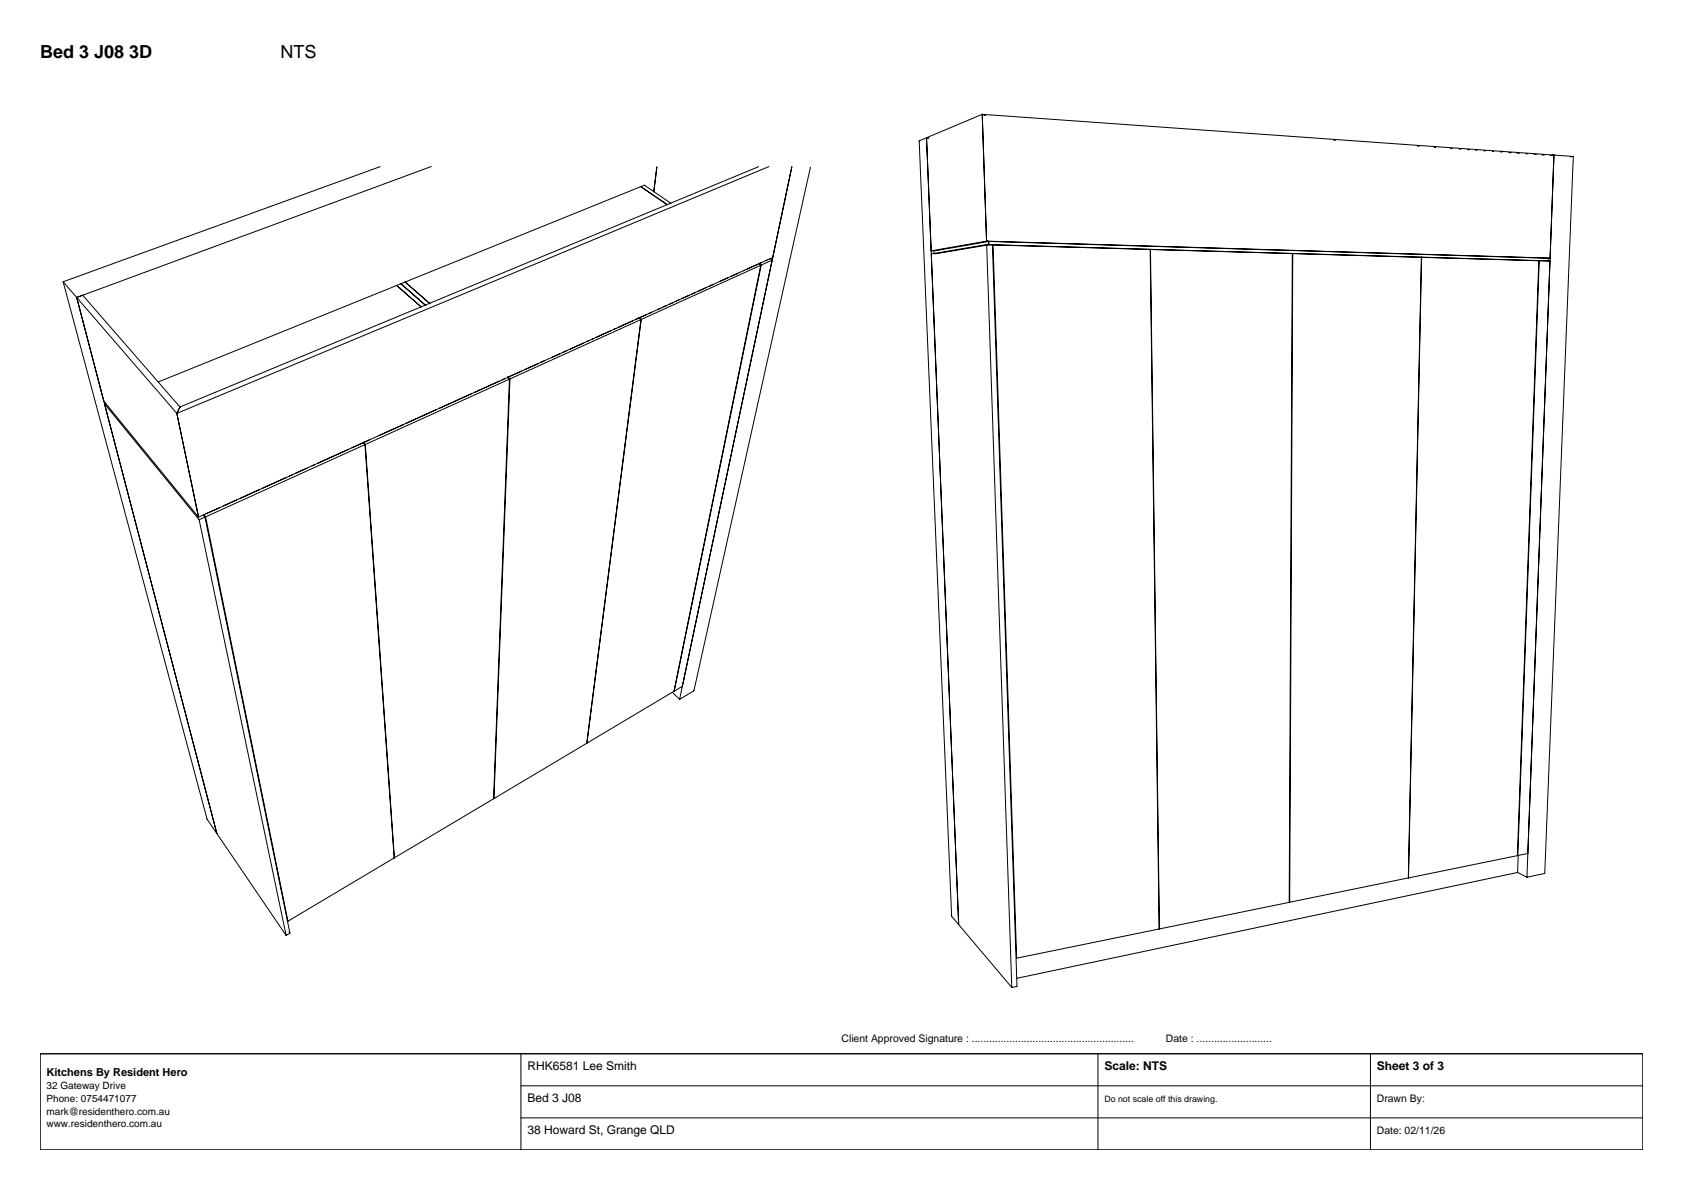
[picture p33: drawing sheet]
<svg xmlns="http://www.w3.org/2000/svg" width="420mm" height="297mm" viewBox="0 0 420 297" stroke-linecap="round" stroke-linejoin="round" font-family="sans-serif">
<defs><g id="words">
<g font-size="4.5">
<text x="10" y="14.4">Bed 3 J08 3D</text>
<text x="70" y="14.4">NTS</text>
</g>
<g font-size="3">
<text x="131.6" y="267">RHK6581 Lee Smith</text>
<text x="275.6" y="267">Scale: NTS</text>
<text x="343.6" y="267">Sheet 3 of 3</text>
<text x="131.6" y="275">Bed 3 J08</text>
<text x="131.6" y="283">38 Howard St, Grange QLD</text>
</g>
<text font-size="2.7" x="11.6" y="268.6">Kitchens By Resident Hero</text>
<g font-size="2.6">
<text x="210" y="260">Client Approved Signature : ........................................................</text>
<text x="291" y="260">Date : ..........................</text>
<text x="343.6" y="275">Drawn By:</text>
<text x="343.6" y="283">Date: 02/11/26</text>
</g>
<g font-size="2.5">
<text x="11.6" y="271.8">32 Gateway Drive</text>
<text x="11.6" y="275">Phone: 0754471077</text>
<text x="11.6" y="278.2">mark@residenthero.com.au</text>
<text x="11.6" y="281.4">www.residenthero.com.au</text>
</g>
<text font-size="2.2" x="275.6" y="275">Do not scale off this drawing.</text>
</g></defs>
<g fill="none" stroke="#000" stroke-width=".25">
<path d="M231.2 34.4h.6M231.2 34.4l8 196.4M231.2 34.4l1.2 28.2M245.1 28.5l-15.7 6.7 8.1 193.5 1.7 2.1M245.1 28.5l.8 .3M245.1 28.5l142.7 10.2M245.1 28.5l1.1 31.7M332.8 35h.5M353.7 36.5h.4M357.9 36.8h.4M362 37.1h.4M364.2 37.2h.4"/>
<path d="M366.3 37.4h.4M368.2 37.5h.4M370.3 37.6l.4 .1M372.4 37.8h.4M374.5 37.9l.3 .1M376.5 38.1h.6M378.6 38.2l.5 .1M380.8 38.4h.4M382.8 38.5l.6 .1M384.8 38.7h.6M387.8 38.7l-1 .2M387.8 38.7l4.8 .3"/>
<path d="M387.8 38.7l-6.7 180.2M387.8 38.7l-.8 .1M387.8 38.7l-1 25.7-140.6-4.2M392.6 39l-7.1 179-4.4 .9M392.6 39l-.7 .2M94.9 41.6l-79.1 28.7M107.7 41.6l-88.6 32.6M160.1 46.5l.7-.3 6.6 4.5M163.9 41.7l-.8 6.2M166.5 51.1l-6.6-4.5-59.9 24.2M189.3 41.6l-144.4 60M191.9 41.6l-147.8 61.6"/>
<path d="M202.2 41.7l-29 130.7-3.6 2.1M15.8 70.3l35.9 134.2 19.7 29M15.8 70.3l3.3 3.9M19.1 74.2l35 133.8M19.1 74.2l1.5-.5 24.3 27.9M19.1 74.2l25 29M19.1 74.2l6.8 25.9 23.7 29M99 71.2l6.1 5.4M99 71.2l-59.5 24.1M100 70.8l6.3 5.5M100 70.8l-1 .4M101.1 70.4l6.2 5.4"/>
<path d="M159.4 79.3l.6 .5M159.6 79.4l.4 .3M160 79.8l-32.7 14.8M160 79.8l-13.6 105.7M160 79.7l-13.5 105.8M161.2 78.6l-2.6 1.2M162.7 77.9l-.7 .3M164.9 76.9l-.8 .3M166.4 76.2l-.8 .4M167.9 75.6l-.9 .3M169.4 74.8l-.9 .5M172 73.7l-1.8 .8"/>
<path d="M173.4 73l-.8 .4M176.1 71.8l-1.7 .8M178 71l-1 .4M181.7 69.3l-2 .9M184.2 68.2l-1.6 .7M185.8 67.4l-.3 .2M188.9 66.1l-2.4 1.1M189.3 65.7l.7 .5M189.4 65.9l.4 .3M189.8 66.2l-29.8 13.5M189.8 66.2l-21.6 106.3-44.9 26.8 4-104.7M189.9 65.6l-.4 .2"/>
<path d="M191.4 64.9l-.3 .1M192.1 64.5l.6 .4M192.7 64.9l-22.4 106.4-2 1.2 21.7-106.3M192.7 64.9l-2.7 1.3M232.4 62.6h.6M233.1 62.8v.4M246.2 60.2l.6 .1M246.2 60.2l-13.8 2.4M246.2 61l1.5 .1 6.1 185.1-1.3 .3M246.2 61l-13.8 2.4M246.2 61l6.3 185.5M246.7 60.3l139.7 4.1v.7l-139.6-4"/>
<path d="M246.7 60.3l.1 .8M246.7 60.3l-13.4 2.3M246.8 61.1l-13.5 2.3M247.8 61.1l39.2 1.1 2.3 169.7-35.6 7.2zM287.1 62.2l35.4 1-.8 162-32.4 6.6zM322.6 63.2l-.8 162 56.9-11.7 5.3-148.5-.4 .1M354.7 64.2l-3.2 154.9M354.8 64.2l-3.3 154.9M384.1 65l-.4 .1M384.1 65l-5.3 148.5 2.5-.5M384.1 65l2.7 .1M125.8 94.6l-.5 .2"/>
<path d="M126.7 94.1l.6 .5M126.7 94.2l.4 .4M127.1 94.6l-35.9 16.3M127.1 94.6l-3.9 104.8-24.8 14.7-7.2-103.2M134.3 90.8l-3.4 1.5M135.9 90l-.9 .4M139.9 88.2l-2.3 1M141.4 87.5l-.8 .4M145.6 85.6l-3.3 1.5M146.8 85.1l-.3 .2M148.2 84.5l-.6 .2M152.4 82.6l-3.6 1.6"/>
<path d="M153.7 82l-.5 .2M157.9 80.1l-3.5 1.6M26.4 100.6l-.3 .2 23.6 28.9M44.1 103.2l5.5 25.9M44.9 101.6l-.8 1.6M71.4 119.2l-5.9 2.7M72.9 118.5l-.6 .3M78.5 116l-.6 .3M90.5 110.4l.6 .6M90.6 110.4l.6 .5M91.1 111l-39.8 18M91.1 111l7.3 103.1-26.5 15.8"/>
<path d="M100.5 106l-5.9 2.7M49.6 129.1l143.2-64.8 4.8-22.7-28 132.9M49.7 129.7l21.7 103.8M50.7 128.6l.5 .5M50.9 128.5l.4 .5M51.2 129.1l21.1 103.8M51.2 129.1l-1.5 .6M51.3 129l20.6 100.9M54.9 126.7l-3.5 1.5M59.1 124.8l-3.3 1.5M64.6 122.2l-4.7 2.2M167.8 172.8l1.8 1.7"/>
<path d="M378.7 217.8l2.4 1.1M378.7 217.8l-125.1 26.4M378.9 213.6l-.2 4.2M71.6 229.6l.3 .3M72.1 232.5l.2 .4M72.3 232.9l-.9 .6M239.2 230.8l13.3 15.7"/>
</g>
<path d="M10 263h400v24h-400z" fill="#fff" stroke="#000" stroke-width=".35"/>
<path d="M130 263v24M130 271h280M130 279h280M274 263v24M342 263v24" fill="none" stroke="#000" stroke-width=".25"/>
<use href="#words"/>
</svg>
